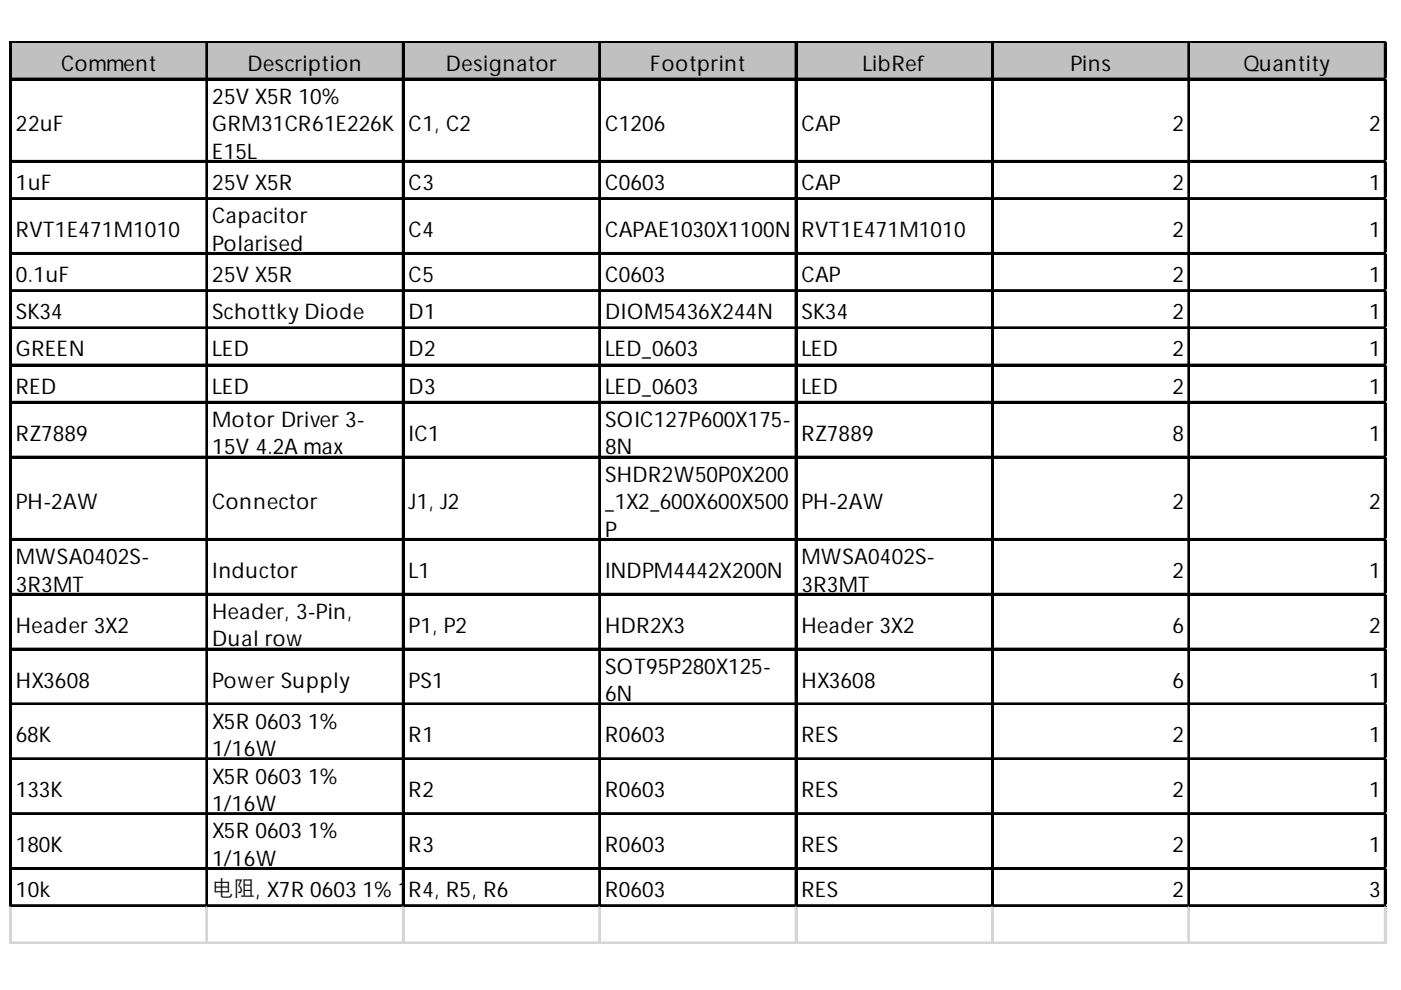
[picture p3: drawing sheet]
<svg xmlns="http://www.w3.org/2000/svg" width="297mm" height="210mm" viewBox="0 0 297 210" stroke-linecap="round" stroke-linejoin="round" font-family="sans-serif">
<defs><g id="words">
<g font-size="4.6">
<text x="12.9" y="14.9">Comment</text>
<text x="52.5" y="14.9">Description</text>
<text x="94.6" y="14.9">Designator</text>
<text x="137.9" y="14.9">Footprint</text>
<text x="182.8" y="14.9">LibRef</text>
<text x="227" y="14.9">Pins</text>
<text x="263.6" y="14.9">Quantity</text>
<text x="45" y="22">25V X5R 10%</text>
<text x="3.4" y="27.8">22uF</text>
<text x="45" y="27.8">GRM31CR61E226K</text>
<text x="86.6" y="27.8">C1, C2</text>
<text x="128.3" y="27.8">C1206</text>
<text x="169.9" y="27.8">CAP</text>
<text x="248.6" y="27.8">2</text>
<text x="290.3" y="27.8">2</text>
<text x="45" y="33.6">E15L</text>
<text x="3.4" y="40.3">1uF</text>
<text x="45" y="40.3">25V X5R</text>
<text x="86.6" y="40.3">C3</text>
<text x="128.3" y="40.3">C0603</text>
<text x="169.9" y="40.3">CAP</text>
<text x="248.6" y="40.3">2</text>
<text x="290.3" y="40.3">1</text>
<text x="45" y="47.3">Capacitor</text>
<text x="3.4" y="50.2">RVT1E471M1010</text>
<text x="45" y="53.2">Polarised</text>
<text x="86.6" y="50.2">C4</text>
<text x="128.3" y="50.2">CAPAE1030X1100N</text>
<text x="169.9" y="50.2">RVT1E471M1010</text>
<text x="248.6" y="50.2">2</text>
<text x="290.3" y="50.2">1</text>
<text x="3.4" y="59.8">0.1uF</text>
<text x="45" y="59.8">25V X5R</text>
<text x="86.6" y="59.8">C5</text>
<text x="128.3" y="59.8">C0603</text>
<text x="169.9" y="59.8">CAP</text>
<text x="248.6" y="59.8">2</text>
<text x="290.3" y="59.8">1</text>
<text x="3.4" y="67.7">SK34</text>
<text x="45" y="67.7">Schottky Diode</text>
<text x="86.6" y="67.7">D1</text>
<text x="128.3" y="67.7">DIOM5436X244N</text>
<text x="169.9" y="67.7">SK34</text>
<text x="248.6" y="67.7">2</text>
<text x="290.3" y="67.7">1</text>
<text x="3.4" y="75.6">GREEN</text>
<text x="45" y="75.6">LED</text>
<text x="86.6" y="75.6">D2</text>
<text x="128.3" y="75.6">LED_0603</text>
<text x="169.9" y="75.6">LED</text>
<text x="248.6" y="75.6">2</text>
<text x="290.3" y="75.6">1</text>
<text x="3.4" y="83.5">RED</text>
<text x="45" y="83.5">LED</text>
<text x="86.6" y="83.5">D3</text>
<text x="128.3" y="83.5">LED_0603</text>
<text x="169.9" y="83.5">LED</text>
<text x="248.6" y="83.5">2</text>
<text x="290.3" y="83.5">1</text>
<text x="3.4" y="93.4">RZ7889</text>
<text x="45" y="90.5">Motor Driver 3-</text>
<text x="86.6" y="93.4">IC1</text>
<text x="128.3" y="90.5">SOIC127P600X175-</text>
<text x="169.9" y="93.4">RZ7889</text>
<text x="248.6" y="93.4">8</text>
<text x="290.3" y="93.4">1</text>
<text x="45" y="96.3">15V 4.2A max</text>
<text x="128.3" y="96.3">8N</text>
<text x="3.4" y="108">PH-2AW</text>
<text x="45" y="108">Connector</text>
<text x="86.6" y="108">J1, J2</text>
<text x="128.3" y="102.2">SHDR2W50P0X200</text>
<text x="128.3" y="108">_1X2_600X600X500</text>
<text x="169.9" y="108">PH-2AW</text>
<text x="248.6" y="108">2</text>
<text x="290.3" y="108">2</text>
<text x="128.3" y="113.8">P</text>
<text x="3.4" y="119.6">MWSA0402S-</text>
<text x="169.9" y="119.6">MWSA0402S-</text>
<text x="3.4" y="125.4">3R3MT</text>
<text x="45" y="122.5">Inductor</text>
<text x="86.6" y="122.5">L1</text>
<text x="128.3" y="122.5">INDPM4442X200N</text>
<text x="169.9" y="125.4">3R3MT</text>
<text x="248.6" y="122.5">2</text>
<text x="290.3" y="122.5">1</text>
<text x="45" y="131.2">Header, 3-Pin,</text>
<text x="3.4" y="134.1">Header 3X2</text>
<text x="45" y="137">Dual row</text>
<text x="86.6" y="134.1">P1, P2</text>
<text x="128.3" y="134.1">HDR2X3</text>
<text x="169.9" y="134.1">Header 3X2</text>
<text x="248.6" y="134.1">6</text>
<text x="290.3" y="134.1">2</text>
<text x="128.3" y="142.9">SOT95P280X125-</text>
<text x="3.4" y="145.8">HX3608</text>
<text x="45" y="145.8">Power Supply</text>
<text x="86.6" y="145.8">PS1</text>
<text x="128.3" y="148.7">6N</text>
<text x="169.9" y="145.8">HX3608</text>
<text x="248.6" y="145.8">6</text>
<text x="290.3" y="145.8">1</text>
<text x="45" y="154.5">X5R 0603 1%</text>
<text x="3.4" y="157.4">68K</text>
<text x="45" y="160.3">1/16W</text>
<text x="86.6" y="157.4">R1</text>
<text x="128.3" y="157.4">R0603</text>
<text x="169.9" y="157.4">RES</text>
<text x="248.6" y="157.4">2</text>
<text x="290.3" y="157.4">1</text>
<text x="45" y="166.1">X5R 0603 1%</text>
<text x="3.4" y="169">133K</text>
<text x="45" y="171.9">1/16W</text>
<text x="86.6" y="169">R2</text>
<text x="128.3" y="169">R0603</text>
<text x="169.9" y="169">RES</text>
<text x="248.6" y="169">2</text>
<text x="290.3" y="169">1</text>
<text x="45" y="177.7">X5R 0603 1%</text>
<text x="3.4" y="180.7">180K</text>
<text x="45" y="183.6">1/16W</text>
<text x="86.6" y="180.7">R3</text>
<text x="128.3" y="180.7">R0603</text>
<text x="169.9" y="180.7">RES</text>
<text x="248.6" y="180.7">2</text>
<text x="290.3" y="180.7">1</text>
<text x="3.4" y="190.2">10k</text>
<text x="45" y="189.8">电阻, X7R 0603 1% 1/16W,</text>
<text x="86.6" y="190.2">R4, R5,电阻</text>
<text x="102.5" y="190.2">R6</text>
<text x="128.3" y="190.2">R0603</text>
<text x="169.9" y="190.2">RES</text>
<text x="248.6" y="190.2">2</text>
<text x="290.3" y="190.2">3</text>
</g>
</g></defs>
<path d="M2.5 9.1h291.5v8h-291.5z" fill="#c0c0c0"/>
<g fill="none" stroke="#000" stroke-width=".42">
<path d="M2.1 8.8v183.5M2.3 8.8v183.5M2.5 8.8h291.5M2.5 9h291.5M2.5 16.7h291.5M2.5 16.9h291.5M43.8 9.2v183.1M44 9.2v183.1M85.4 9.2v183.1M85.6 9.2v183.1M127 9.2v183.1M127.2 9.2v183.1"/>
<path d="M168.7 9.2v183.1M168.9 9.2v183.1M210.3 9.2v183.1M210.5 9.2v183.1M252 9.2v183.1M252.2 9.2v183.1M293.6 9.2v183.1M293.8 9.2v183.1M2.5 34.1h291.5M2.5 34.3h291.5M2.5 42h291.5M2.5 42.2h291.5"/>
<path d="M2.5 53.6h291.5M2.5 53.8h291.5M2.5 61.5h291.5M2.5 61.7h291.5M2.5 69.4h291.5M2.5 69.6h291.5M2.5 77.3h291.5M2.5 77.5h291.5M2.5 85.2h291.5M2.5 85.4h291.5M2.5 96.8h291.5M2.5 97h291.5"/>
<path d="M2.5 114.3h291.5M2.5 114.5h291.5M2.5 125.9h291.5M2.5 126.1h291.5M2.5 137.5h291.5M2.5 137.7h291.5M2.5 149.1h291.5M2.5 149.4h291.5M2.5 160.8h291.5M2.5 161h291.5M2.5 172.4h291.5M2.5 172.6h291.5"/>
<path d="M2.5 184h291.5M2.5 184.2h291.5M2.5 191.9h291.5M2.5 192.1h291.5"/>
</g>
<g fill="none" stroke="#d4d4d4" stroke-width=".42">
<path d="M294 8.8h.1M2.1 192.3v7.9M2.3 192.3v7.9M43.8 192.3v7.9M44 192.3v7.9M85.4 192.3v7.9M85.6 192.3v7.9M127 192.3v7.9M127.2 192.3v7.9M168.7 192.3v7.9M168.9 192.3v7.9M210.3 192.3v7.9"/>
<path d="M210.5 192.3v7.9M252 192.3v7.9M252.2 192.3v7.9M293.6 192.3v7.9M293.8 192.3v7.9"/>
</g>
<path d="M294 8.8l.1 .4z" fill="#d4d4d4"/>
<path d="M294 16.7h.1" fill="none" stroke="#d4d4d4" stroke-width=".42"/>
<path d="M294 16.7l.1 .4z" fill="#d4d4d4"/>
<path d="M294 34.1h.1" fill="none" stroke="#d4d4d4" stroke-width=".42"/>
<path d="M294 34.1l.1 .4z" fill="#d4d4d4"/>
<path d="M294 42h.1" fill="none" stroke="#d4d4d4" stroke-width=".42"/>
<path d="M294 42l.1 .4z" fill="#d4d4d4"/>
<path d="M294 53.6h.1" fill="none" stroke="#d4d4d4" stroke-width=".42"/>
<path d="M294 53.6l.1 .4z" fill="#d4d4d4"/>
<path d="M294 61.5h.1" fill="none" stroke="#d4d4d4" stroke-width=".42"/>
<path d="M294 61.5l.1 .4z" fill="#d4d4d4"/>
<path d="M294 69.4h.1" fill="none" stroke="#d4d4d4" stroke-width=".42"/>
<path d="M294 69.4l.1 .4z" fill="#d4d4d4"/>
<path d="M294 77.3h.1" fill="none" stroke="#d4d4d4" stroke-width=".42"/>
<path d="M294 77.3l.1 .4z" fill="#d4d4d4"/>
<path d="M294 85.2h.1" fill="none" stroke="#d4d4d4" stroke-width=".42"/>
<path d="M294 85.2l.1 .4z" fill="#d4d4d4"/>
<path d="M294 96.8h.1" fill="none" stroke="#d4d4d4" stroke-width=".42"/>
<path d="M294 96.8l.1 .4z" fill="#d4d4d4"/>
<path d="M294 114.3h.1" fill="none" stroke="#d4d4d4" stroke-width=".42"/>
<path d="M294 114.3l.1 .4z" fill="#d4d4d4"/>
<path d="M294 125.9h.1" fill="none" stroke="#d4d4d4" stroke-width=".42"/>
<path d="M294 125.9l.1 .4z" fill="#d4d4d4"/>
<path d="M294 137.5h.1" fill="none" stroke="#d4d4d4" stroke-width=".42"/>
<path d="M294 137.5l.1 .4z" fill="#d4d4d4"/>
<path d="M294 149.1h.1" fill="none" stroke="#d4d4d4" stroke-width=".42"/>
<path d="M294 149.1l.1 .5z" fill="#d4d4d4"/>
<path d="M294 160.8h.1" fill="none" stroke="#d4d4d4" stroke-width=".42"/>
<path d="M294 160.8l.1 .4z" fill="#d4d4d4"/>
<path d="M294 172.4h.1" fill="none" stroke="#d4d4d4" stroke-width=".42"/>
<path d="M294 172.4l.1 .4z" fill="#d4d4d4"/>
<path d="M294 184h.1" fill="none" stroke="#d4d4d4" stroke-width=".42"/>
<path d="M294 184l.1 .4z" fill="#d4d4d4"/>
<path d="M294 191.9h.1" fill="none" stroke="#d4d4d4" stroke-width=".42"/>
<path d="M294 191.9l.1 .4z" fill="#d4d4d4"/>
<path d="M2.1 199.8h292" fill="none" stroke="#d4d4d4" stroke-width=".42"/>
<path d="M2.1 200h292" fill="none" stroke="#d4d4d4" stroke-width=".36"/>
<use href="#words"/>
</svg>
